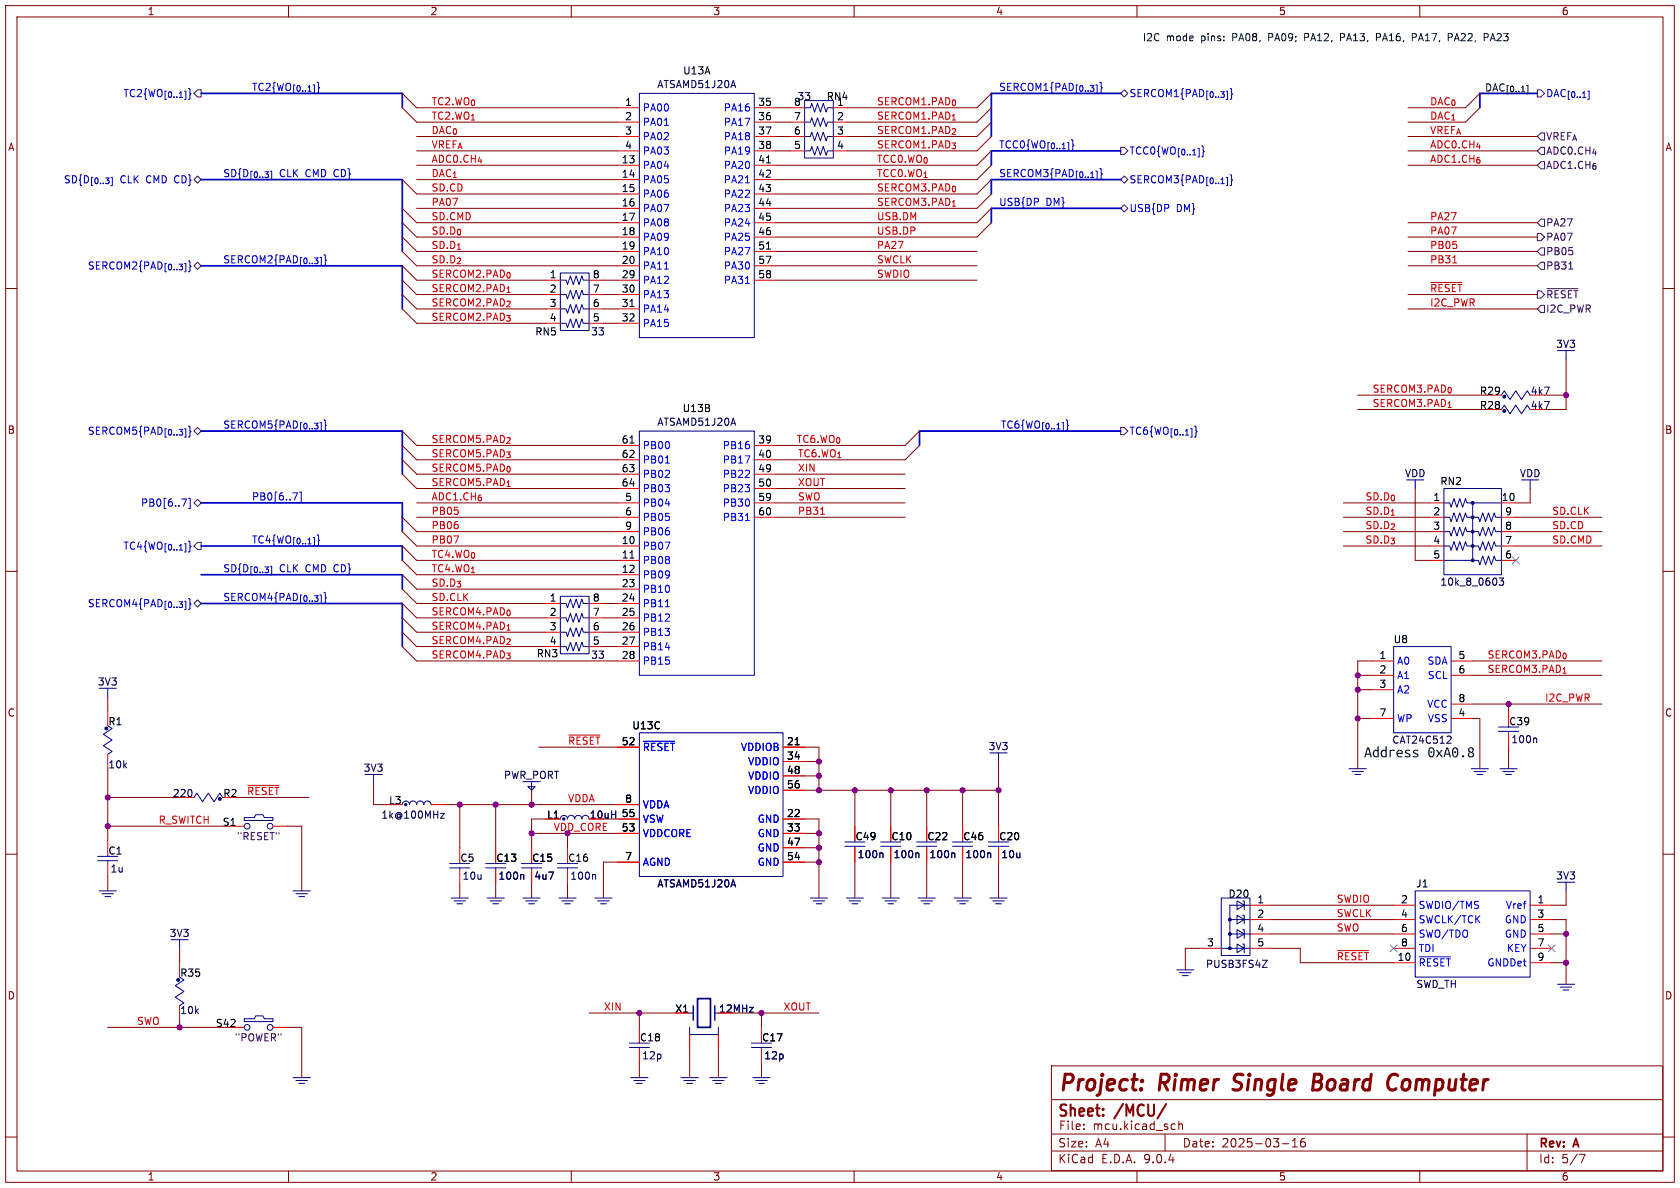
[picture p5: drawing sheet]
<svg xmlns="http://www.w3.org/2000/svg" width="297mm" height="210mm" viewBox="0 0 297 210" stroke-linecap="round" stroke-linejoin="round" font-family="sans-serif">
<defs><g id="words">
<g font-size="3.9" fill="#840000">
<text x="187" y="193.6">Project:</text>
<text x="205" y="193.6">Rimer</text>
<text x="219.2" y="193.6">Single</text>
<text x="234.2" y="193.6">Board</text>
<text x="248.5" y="193.6">Computer</text>
</g>
<text font-size="2.8" fill="#004800" x="241.2" y="134.4">Address 0xA0.8</text>
<g font-size="2.8" fill="#840000">
<text x="186.9" y="197.9">Sheet:</text>
<text x="197.3" y="197.9">/MCU/</text>
</g>
<g font-size="2.1" fill="#840000">
<text x="187" y="203">Size:</text>
<text x="187.1" y="200">File:</text>
<text x="193.2" y="200">mcu.kicad_sch</text>
<text x="193.6" y="203">A4</text>
<text x="209" y="203">Date:</text>
<text x="216" y="203">2025-03-16</text>
<text x="272" y="203.3">Rev:</text>
<text x="278.4" y="203.3">A</text>
<text x="187" y="205.8">KiCad</text>
<text x="194.7" y="205.8">E.D.A.</text>
<text x="202.3" y="205.8">9.0.4</text>
<text x="272" y="205.8">Id:</text>
<text x="276.1" y="205.8">5/7</text>
</g>
<g font-size="1.8" fill="#840000">
<text x="26" y="2.9">1</text>
<text x="76" y="2.9">2</text>
<text x="126" y="2.9">3</text>
<text x="176" y="2.9">4</text>
<text x="226" y="2.9">5</text>
<text x="276" y="2.9">6</text>
<text x="1.3" y="26.9">A</text>
<text x="294.3" y="26.9">A</text>
<text x="1.3" y="76.9">B</text>
<text x="294.3" y="76.9">B</text>
<text x="1.3" y="126.9">C</text>
<text x="294.3" y="126.9">C</text>
<text x="1.3" y="176.9">D</text>
<text x="294.3" y="176.9">D</text>
<text x="26" y="208.9">1</text>
<text x="76" y="208.9">2</text>
<text x="126" y="208.9">3</text>
<text x="176" y="208.9">4</text>
<text x="226" y="208.9">5</text>
<text x="276" y="208.9">6</text>
</g>
<g font-size="1.8" fill="#004800">
<text x="201.9" y="7.4">I2C</text>
<text x="206.2" y="7.4">mode</text>
<text x="212.4" y="7.4">pins:</text>
<text x="218.1" y="7.4">PA08,</text>
<text x="224.7" y="7.4">PA09;</text>
<text x="231.2" y="7.4">PA12,</text>
<text x="237.8" y="7.4">PA13,</text>
<text x="244.4" y="7.4">PA16,</text>
<text x="250.9" y="7.4">PA17,</text>
<text x="257.5" y="7.4">PA22,</text>
<text x="264" y="7.4">PA23</text>
<text x="262.4" y="16.3">DAC_{[0..1]}</text>
</g>
<g font-size="1.8" fill="#480048">
<text x="21.7" y="17.4">TC2{WO_{[0..1]}}</text>
<text x="273.2" y="27.5">ADC0.CH_{4}</text>
<text x="273.2" y="25">VREF_{A}</text>
<text x="273.2" y="30.1">ADC1.CH_{6}</text>
<text x="273.2" y="40.2">PA27</text>
<text x="15.4" y="47.9">SERCOM2{PAD_{[0..3]}}</text>
<text x="273.2" y="45.3">PB05</text>
<text x="273.2" y="47.9">PB31</text>
<text x="273.2" y="42.8">PA07</text>
<text x="273.2" y="52.9">~{RESET}</text>
<text x="273.2" y="55.5">I2C_PWR</text>
<text x="15.4" y="77.1">SERCOM5{PAD_{[0..3]}}</text>
<text x="21.7" y="97.4">TC4{WO_{[0..1]}}</text>
<text x="15.4" y="107.5">SERCOM4{PAD_{[0..3]}}</text>
<text x="41.8" y="148.7">&quot;RESET&quot;</text>
<text x="41.4" y="184.3">&quot;POWER&quot;</text>
</g>
<g font-size="1.8" fill="#0000c2">
<text x="44.4" y="16.2">TC2{WO_{[0..1]}}</text>
<text x="176.5" y="16.2">SERCOM1{PAD_{[0..3]}}</text>
<text x="199.6" y="17.4">SERCOM1{PAD_{[0..3]}}</text>
<text x="273.2" y="17.4">DAC_{[0..1]}</text>
<text x="176.5" y="26.3">TCC0{WO_{[0..1]}}</text>
<text x="199.6" y="27.5">TCC0{WO_{[0..1]}}</text>
<text x="11.2" y="32.6">SD{D_{[0..3]}CLK</text>
<text x="26" y="32.6">CMD CD}</text>
<text x="39.4" y="31.4">SD{D_{[0..3]}CLK</text>
<text x="54.1" y="31.4">CMD CD}</text>
<text x="176.5" y="31.4">SERCOM3{PAD_{[0..1]}}</text>
<text x="199.6" y="32.6">SERCOM3{PAD_{[0..1]}}</text>
<text x="176.5" y="36.5">USB{DP</text>
<text x="184.9" y="36.5">DM}</text>
<text x="199.6" y="37.7">USB{DP</text>
<text x="207.9" y="37.7">DM}</text>
<text x="39.4" y="46.6">SERCOM2{PAD_{[0..3]}}</text>
<text x="39.4" y="75.9">SERCOM5{PAD_{[0..3]}}</text>
<text x="176.8" y="75.9">TC6{WO_{[0..1]}}</text>
<text x="199.6" y="77.1">TC6{WO_{[0..1]}}</text>
<text x="24.8" y="89.8">PB0[6..7]</text>
<text x="44.4" y="88.6">PB0[6..7]</text>
<text x="39.4" y="101.3">SD{D_{[0..3]}CLK</text>
<text x="44.4" y="96.2">TC4{WO_{[0..1]}}</text>
<text x="54.1" y="101.3">CMD CD}</text>
<text x="39.4" y="106.3">SERCOM4{PAD_{[0..3]}}</text>
</g>
<g font-size="1.8" fill="#000048">
<text x="116.1" y="15.8">ATSAMD51J20A</text>
<text x="140.9" y="17.9">33</text>
<text x="140.3" y="18.8">8</text>
<text x="104.4" y="59.5">33</text>
<text x="275" y="61.7">3V3</text>
<text x="270.5" y="70">4k7</text>
<text x="116.1" y="75.5">ATSAMD51J20A</text>
<text x="270.5" y="72.5">4k7</text>
<text x="248.3" y="84.6">VDD</text>
<text x="268.6" y="84.6">VDD</text>
<text x="254.5" y="103.7">10k_8_0603</text>
<text x="104.4" y="116.7">33</text>
<text x="17.2" y="121.4">3V3</text>
<text x="246" y="131.7">CAT24C512</text>
<text x="267.1" y="131.6">100n</text>
<text x="19.1" y="136">10k</text>
<text x="64.2" y="136.6">3V3</text>
<text x="89" y="137.9">PWR_PORT</text>
<text x="174.7" y="132.8">3V3</text>
<text x="30.4" y="141.1">220</text>
<text x="67.3" y="144.9">1k@100MHz</text>
<text x="19.4" y="154.4">1u</text>
<text x="81.7" y="155.7">10u</text>
<text x="88" y="155.7">100n</text>
<text x="94.4" y="155.7">4u7</text>
<text x="100.7" y="155.7">100n</text>
<text x="151.5" y="151.9">100n</text>
<text x="157.9" y="151.9">100n</text>
<text x="164.2" y="151.9">100n</text>
<text x="170.6" y="151.9">100n</text>
<text x="176.9" y="151.9">10u</text>
<text x="275" y="155.7">3V3</text>
<text x="116.1" y="157.1">ATSAMD51J20A</text>
<text x="29.9" y="165.8">3V3</text>
<text x="213.1" y="171.3">PUSB3FS4Z</text>
<text x="31.8" y="179.5">10k</text>
<text x="250.3" y="174.9">SWD_TH</text>
<text x="113.4" y="187.5">12p</text>
<text x="135" y="187.5">12p</text>
</g>
<g font-size="1.8">
<text x="120.7" y="13.4">U13A</text>
<text x="146.1" y="17.9">RN4</text>
<text x="110.4" y="18.8">1</text>
<text x="110.4" y="21.3">2</text>
<text x="110.4" y="23.9">3</text>
<text x="133.9" y="18.8">35</text>
<text x="133.9" y="21.3">36</text>
<text x="133.9" y="23.9">37</text>
<text x="140.3" y="21.3">7</text>
<text x="140.3" y="23.9">6</text>
<text x="147.9" y="18.8">1</text>
<text x="147.9" y="21.3">2</text>
<text x="147.9" y="23.9">3</text>
<text x="109.8" y="29">13</text>
<text x="110.4" y="26.4">4</text>
<text x="133.9" y="26.4">38</text>
<text x="133.9" y="29">41</text>
<text x="140.3" y="26.4">5</text>
<text x="147.9" y="26.4">4</text>
<text x="109.8" y="31.5">14</text>
<text x="109.8" y="34">15</text>
<text x="133.9" y="31.5">42</text>
<text x="133.9" y="34">43</text>
<text x="109.8" y="36.6">16</text>
<text x="109.8" y="39.1">17</text>
<text x="109.8" y="41.7">18</text>
<text x="133.9" y="36.6">44</text>
<text x="133.9" y="39.1">45</text>
<text x="133.9" y="41.7">46</text>
<text x="109.8" y="44.2">19</text>
<text x="109.8" y="46.7">20</text>
<text x="133.9" y="44.2">51</text>
<text x="133.9" y="46.7">57</text>
<text x="97.1" y="49.3">1</text>
<text x="97.1" y="51.8">2</text>
<text x="104.7" y="49.3">8</text>
<text x="104.7" y="51.8">7</text>
<text x="109.8" y="49.3">29</text>
<text x="109.8" y="51.8">30</text>
<text x="133.9" y="49.3">58</text>
<text x="94.5" y="59.5">RN5</text>
<text x="97.1" y="54.4">3</text>
<text x="97.1" y="56.9">4</text>
<text x="104.7" y="54.4">6</text>
<text x="104.7" y="56.9">5</text>
<text x="109.8" y="54.4">31</text>
<text x="109.8" y="56.9">32</text>
<text x="261.5" y="70">R29</text>
<text x="120.6" y="73">U13B</text>
<text x="261.5" y="72.5">R28</text>
<text x="109.8" y="78.5">61</text>
<text x="109.8" y="81">62</text>
<text x="109.8" y="83.6">63</text>
<text x="133.9" y="78.5">39</text>
<text x="133.9" y="81">40</text>
<text x="133.9" y="83.6">49</text>
<text x="109.8" y="86.1">64</text>
<text x="110.4" y="88.6">5</text>
<text x="133.9" y="86.1">50</text>
<text x="133.9" y="88.6">59</text>
<text x="253.3" y="88.6">1</text>
<text x="254.5" y="86">RN2</text>
<text x="265.4" y="88.6">10</text>
<text x="110.4" y="91.2">6</text>
<text x="110.4" y="93.7">9</text>
<text x="133.9" y="91.2">60</text>
<text x="253.3" y="91.2">2</text>
<text x="253.3" y="93.7">3</text>
<text x="266" y="91.2">9</text>
<text x="266" y="93.7">8</text>
<text x="109.8" y="96.3">10</text>
<text x="109.8" y="98.8">11</text>
<text x="109.8" y="101.3">12</text>
<text x="253.3" y="96.3">4</text>
<text x="253.3" y="98.8">5</text>
<text x="266" y="96.3">7</text>
<text x="266" y="98.8">6</text>
<text x="97.1" y="106.4">1</text>
<text x="104.7" y="106.4">8</text>
<text x="109.8" y="103.9">23</text>
<text x="109.8" y="106.4">24</text>
<text x="97.1" y="109">2</text>
<text x="97.1" y="111.5">3</text>
<text x="104.7" y="109">7</text>
<text x="104.7" y="111.5">6</text>
<text x="109.8" y="109">25</text>
<text x="109.8" y="111.5">26</text>
<text x="246.3" y="113.9">U8</text>
<text x="94.8" y="116.4">RN3</text>
<text x="97.1" y="114">4</text>
<text x="104.7" y="114">5</text>
<text x="109.8" y="114">27</text>
<text x="109.8" y="116.6">28</text>
<text x="243.8" y="116.6">1</text>
<text x="243.8" y="119.1">2</text>
<text x="257.7" y="116.6">5</text>
<text x="257.7" y="119.1">6</text>
<text x="243.8" y="121.7">3</text>
<text x="257.7" y="124.2">8</text>
<text x="19.1" y="128.4">R1</text>
<text x="109.8" y="131.8">52</text>
<text x="111.7" y="129.1">U13C</text>
<text x="139" y="131.8">21</text>
<text x="243.8" y="126.7">7</text>
<text x="257.7" y="126.7">4</text>
<text x="266.7" y="128.4">C39</text>
<text x="139" y="134.4">34</text>
<text x="139" y="136.9">48</text>
<text x="39.4" y="141.1">R2</text>
<text x="68.7" y="142.4">L3</text>
<text x="110.4" y="142">8</text>
<text x="139" y="139.4">56</text>
<text x="39.3" y="146.2">S1</text>
<text x="96.6" y="144.9">L1</text>
<text x="109.8" y="144.5">55</text>
<text x="109.8" y="147.1">53</text>
<text x="139" y="144.5">22</text>
<text x="139" y="147.1">33</text>
<text x="139" y="149.6">47</text>
<text x="151.1" y="148.7">C49</text>
<text x="157.5" y="148.7">C10</text>
<text x="163.8" y="148.7">C22</text>
<text x="170.2" y="148.7">C46</text>
<text x="176.5" y="148.7">C20</text>
<text x="19.1" y="151.3">C1</text>
<text x="81.3" y="152.5">C5</text>
<text x="87.6" y="152.5">C13</text>
<text x="94" y="152.5">C15</text>
<text x="100.3" y="152.5">C16</text>
<text x="110.4" y="152.1">7</text>
<text x="139" y="152.1">54</text>
<text x="217.1" y="158.9">D20</text>
<text x="222.2" y="159.8">1</text>
<text x="247.6" y="159.8">2</text>
<text x="250.3" y="157.1">J1</text>
<text x="271.7" y="159.8">1</text>
<text x="213.3" y="167.4">3</text>
<text x="222.2" y="162.3">2</text>
<text x="222.2" y="164.8">4</text>
<text x="222.2" y="167.4">5</text>
<text x="247.6" y="162.3">4</text>
<text x="247.6" y="164.8">6</text>
<text x="247.6" y="167.4">8</text>
<text x="271.7" y="162.3">3</text>
<text x="271.7" y="164.8">5</text>
<text x="271.7" y="167.4">7</text>
<text x="31.8" y="172.9">R35</text>
<text x="247" y="169.9">10</text>
<text x="271.7" y="169.9">9</text>
<text x="119.3" y="179.2">X1</text>
<text x="38.1" y="181.7">S42</text>
<text x="113" y="184.3">C18</text>
<text x="134.6" y="184.3">C17</text>
</g>
<g font-size="1.8" fill="#c20000">
<text x="76.2" y="21.2">TC2.WO_{1}</text>
<text x="76.2" y="23.8">DAC_{0}</text>
<text x="76.2" y="18.7">TC2.WO_{0}</text>
<text x="154.9" y="23.8">SERCOM1.PAD_{2}</text>
<text x="154.9" y="18.7">SERCOM1.PAD_{0}</text>
<text x="154.9" y="21.2">SERCOM1.PAD_{1}</text>
<text x="252.7" y="23.8">VREF_{A}</text>
<text x="252.7" y="18.7">DAC_{0}</text>
<text x="252.7" y="21.2">DAC_{1}</text>
<text x="76.2" y="28.9">ADC0.CH_{4}</text>
<text x="76.2" y="26.3">VREF_{A}</text>
<text x="154.9" y="26.3">SERCOM1.PAD_{3}</text>
<text x="154.9" y="28.9">TCC0.WO_{0}</text>
<text x="252.7" y="28.9">ADC1.CH_{6}</text>
<text x="252.7" y="26.3">ADC0.CH_{4}</text>
<text x="76.2" y="33.9">SD.CD</text>
<text x="76.2" y="31.4">DAC_{1}</text>
<text x="154.9" y="33.9">SERCOM3.PAD_{0}</text>
<text x="154.9" y="31.4">TCC0.WO_{1}</text>
<text x="76.2" y="36.5">PA07</text>
<text x="76.2" y="39">SD.CMD</text>
<text x="76.2" y="41.6">SD.D_{0}</text>
<text x="154.9" y="36.5">SERCOM3.PAD_{1}</text>
<text x="154.9" y="39">USB.DM</text>
<text x="154.9" y="41.6">USB.DP</text>
<text x="252.7" y="41.6">PA07</text>
<text x="252.7" y="39">PA27</text>
<text x="76.2" y="44.1">SD.D_{1}</text>
<text x="76.2" y="46.6">SD.D_{2}</text>
<text x="154.9" y="44.1">PA27</text>
<text x="154.9" y="46.6">SWCLK</text>
<text x="252.7" y="44.1">PB05</text>
<text x="252.7" y="46.6">PB31</text>
<text x="76.2" y="49.2">SERCOM2.PAD_{0}</text>
<text x="76.2" y="51.7">SERCOM2.PAD_{1}</text>
<text x="154.9" y="49.2">SWDIO</text>
<text x="252.7" y="51.7">~{RESET}</text>
<text x="76.2" y="54.3">SERCOM2.PAD_{2}</text>
<text x="76.2" y="56.8">SERCOM2.PAD_{3}</text>
<text x="252.7" y="54.3">I2C_PWR</text>
<text x="242.6" y="69.5">SERCOM3.PAD_{0}</text>
<text x="242.6" y="72">SERCOM3.PAD_{1}</text>
<text x="76.2" y="83.5">SERCOM5.PAD_{0}</text>
<text x="76.2" y="78.4">SERCOM5.PAD_{2}</text>
<text x="76.2" y="80.9">SERCOM5.PAD_{3}</text>
<text x="140.8" y="78.4">TC6.WO_{0}</text>
<text x="141" y="80.9">TC6.WO_{1}</text>
<text x="141" y="83.5">XIN</text>
<text x="76.2" y="86">SERCOM5.PAD_{1}</text>
<text x="76.2" y="88.6">ADC1.CH_{6}</text>
<text x="141" y="88.6">SWO</text>
<text x="141" y="86">XOUT</text>
<text x="241.3" y="88.6">SD.D_{0}</text>
<text x="76.2" y="91.1">PB05</text>
<text x="76.2" y="93.6">PB06</text>
<text x="141" y="91.1">PB31</text>
<text x="241.3" y="93.6">SD.D_{2}</text>
<text x="241.3" y="91.1">SD.D_{1}</text>
<text x="274.3" y="93.6">SD.CD</text>
<text x="274.3" y="91.1">SD.CLK</text>
<text x="76.2" y="98.7">TC4.WO_{0}</text>
<text x="76.2" y="96.2">PB07</text>
<text x="76.2" y="101.3">TC4.WO_{1}</text>
<text x="241.3" y="96.2">SD.D_{3}</text>
<text x="274.3" y="96.2">SD.CMD</text>
<text x="76.2" y="106.3">SD.CLK</text>
<text x="76.2" y="103.8">SD.D_{3}</text>
<text x="76.2" y="114">SERCOM4.PAD_{2}</text>
<text x="76.2" y="108.9">SERCOM4.PAD_{0}</text>
<text x="76.2" y="111.4">SERCOM4.PAD_{1}</text>
<text x="76.2" y="116.5">SERCOM4.PAD_{3}</text>
<text x="262.9" y="116.5">SERCOM3.PAD_{0}</text>
<text x="262.9" y="119">SERCOM3.PAD_{1}</text>
<text x="273" y="124.1">I2C_PWR</text>
<text x="100.3" y="131.7">~{RESET}</text>
<text x="43.6" y="140.6">~{RESET}</text>
<text x="100.3" y="141.9">VDDA</text>
<text x="27.9" y="145.7">R_SWITCH</text>
<text x="236.2" y="159.7">SWDIO</text>
<text x="236.2" y="162.2">SWCLK</text>
<text x="236.2" y="164.8">SWO</text>
<text x="236.2" y="169.8">~{RESET}</text>
<text x="106.7" y="178.7">XIN</text>
<text x="138.4" y="178.7">XOUT</text>
<text x="24.1" y="181.3">SWO</text>
</g>
<g font-size="1.8" fill="#00f">
<text x="113.5" y="19.9">PA00</text>
<text x="113.5" y="22.5">PA01</text>
<text x="127.9" y="19.9">PA16</text>
<text x="127.9" y="22.5">PA17</text>
<text x="113.5" y="25">PA02</text>
<text x="113.5" y="27.5">PA03</text>
<text x="127.9" y="25">PA18</text>
<text x="127.9" y="27.5">PA19</text>
<text x="113.5" y="30.1">PA04</text>
<text x="113.5" y="32.6">PA05</text>
<text x="113.5" y="35.2">PA06</text>
<text x="127.9" y="30.1">PA20</text>
<text x="127.9" y="32.6">PA21</text>
<text x="127.9" y="35.2">PA22</text>
<text x="113.5" y="37.7">PA07</text>
<text x="113.5" y="40.2">PA08</text>
<text x="127.9" y="37.7">PA23</text>
<text x="127.9" y="40.2">PA24</text>
<text x="113.5" y="42.8">PA09</text>
<text x="113.5" y="45.3">PA10</text>
<text x="113.5" y="47.9">PA11</text>
<text x="127.9" y="42.8">PA25</text>
<text x="127.9" y="45.3">PA27</text>
<text x="127.9" y="47.9">PA30</text>
<text x="113.5" y="50.4">PA12</text>
<text x="113.5" y="52.9">PA13</text>
<text x="127.9" y="50.4">PA31</text>
<text x="113.5" y="55.5">PA14</text>
<text x="113.5" y="58">PA15</text>
<text x="113.5" y="79.6">PB00</text>
<text x="113.5" y="82.1">PB01</text>
<text x="127.7" y="79.6">PB16</text>
<text x="127.7" y="82.1">PB17</text>
<text x="113.5" y="84.7">PB02</text>
<text x="113.5" y="87.2">PB03</text>
<text x="113.5" y="89.8">PB04</text>
<text x="127.7" y="84.7">PB22</text>
<text x="127.7" y="87.2">PB23</text>
<text x="127.7" y="89.8">PB30</text>
<text x="113.5" y="92.3">PB05</text>
<text x="113.5" y="94.8">PB06</text>
<text x="127.7" y="92.3">PB31</text>
<text x="113.5" y="97.4">PB07</text>
<text x="113.5" y="99.9">PB08</text>
<text x="113.5" y="102.5">PB09</text>
<text x="113.5" y="105">PB10</text>
<text x="113.5" y="107.5">PB11</text>
<text x="113.5" y="110.1">PB12</text>
<text x="113.5" y="112.6">PB13</text>
<text x="113.5" y="115.2">PB14</text>
<text x="113.5" y="117.7">PB15</text>
<text x="246.9" y="117.7">A0</text>
<text x="252.3" y="117.7">SDA</text>
<text x="246.9" y="122.8">A2</text>
<text x="246.9" y="120.2">A1</text>
<text x="252.2" y="125.3">VCC</text>
<text x="252.3" y="120.2">SCL</text>
<text x="246.9" y="127.9">WP</text>
<text x="252.3" y="127.9">VSS</text>
<text x="113.5" y="132.9">~{RESET}</text>
<text x="130.9" y="132.9">VDDIOB</text>
<text x="132.2" y="135.5">VDDIO</text>
<text x="113.5" y="143.1">VDDA</text>
<text x="132.2" y="138">VDDIO</text>
<text x="132.2" y="140.6">VDDIO</text>
<text x="113.5" y="145.6">VSW</text>
<text x="113.5" y="148.2">VDDCORE</text>
<text x="133.8" y="145.6">GND</text>
<text x="133.8" y="148.2">GND</text>
<text x="113.5" y="153.3">AGND</text>
<text x="133.8" y="150.7">GND</text>
<text x="133.8" y="153.3">GND</text>
<text x="250.7" y="160.9">SWDIO/TMS</text>
<text x="266.1" y="160.9">Vref</text>
<text x="250.7" y="163.4">SWCLK/TCK</text>
<text x="250.7" y="166">SWO/TDO</text>
<text x="265.9" y="163.4">GND</text>
<text x="265.9" y="166">GND</text>
<text x="250.7" y="168.5">TDI</text>
<text x="250.7" y="171">~{RESET}</text>
<text x="262.8" y="171">GNDDet</text>
<text x="266.3" y="168.5">KEY</text>
</g>
<text font-size="1.8" fill="#840084" x="97.8" y="147">VDD_CORE</text>
<g font-size="1.8" fill="#f00">
<text x="104.1" y="144.9">10uH</text>
<text x="127" y="179.2">12MHz</text>
</g>
</g></defs>
<path d="M0 0h297v210h-297z" fill="#fff" stroke="#fff" stroke-width=".18"/>
<g fill="none" stroke="#840000" stroke-width=".18">
<path d="M1 1h295v208h-295zM3 3h291v204h-291zM51 1v2M71.1 16.5l2.6 2.6h35.5M71.1 19.1l2.6 2.5h35.5M101 1v2M137.2 19.1h2.5M151 1v2M175.3 16.5l-2.6 2.6h-22.8M175.3 19.1l-2.6 2.5h-22.8M201 1v2M251 1v2"/>
<path d="M261.6 16.5l-2.5 2.6h-10.2M261.6 19.1l-2.5 2.5h-10.2M71.1 39.4l2.6 2.5h35.5M71.1 31.8l2.6 2.5h35.5M71.1 36.8l2.6 2.6h35.5M73.7 24.1h35.5M73.7 26.7h35.5M73.7 29.2h35.5M73.7 36.8h35.5M73.7 31.8h35.5M137.2 24.1h2.5M137.2 26.7h2.5"/>
<path d="M137.2 21.6h2.5M175.3 21.6l-2.6 2.5h-22.8M175.3 24.1l-2.6 2.6h-22.8M175.3 39.4l-2.6 2.5h-35.5M175.3 26.7l-2.6 2.5h-35.5M175.3 31.8l-2.6 2.5h-35.5M175.3 34.3l-2.6 2.5h-35.5M175.3 29.2l-2.6 2.6h-35.5M175.3 36.8l-2.6 2.6h-35.5M248.9 24.1h22.9M248.9 26.7h22.9M248.9 29.2h22.9"/>
<path d="M248.9 39.4h22.9M1 51h2M71.1 49.5l2.6 2.6h22.8M71.1 41.9l2.6 2.6h35.5M71.1 52.1l2.6 2.5h22.8M71.1 44.5l2.6 2.5h35.5M71.1 47l2.6 2.5h22.8M71.1 54.6l2.6 2.6h22.8M106.7 52.1h2.5M106.7 54.6h2.5M106.7 49.5h2.5M106.7 57.2h2.5"/>
<path d="M137.2 44.5h35.5M137.2 47h35.5M137.2 49.5h35.5M248.9 52.1h22.9M248.9 44.5h22.9M248.9 54.6h22.9M248.9 47h22.9M248.9 41.9h22.9M294 51h2M71.1 76.2l2.6 2.5h35.5M71.1 78.7l2.6 2.6h35.5M162.6 76.2l-2.6 2.5h-22.8"/>
<path d="M162.6 78.7l-2.6 2.6h-22.8M240 72.4h22.9M240 69.9h22.9M273 69.9h3.9M276.9 63.5v8.9h-3.9M71.1 94l2.6 2.5h35.5M71.1 91.4l2.6 2.6h35.5M71.1 96.5l2.6 2.6h35.5M71.1 83.8l2.6 2.6h35.5M71.1 99.1l2.6 2.5h35.5M71.1 81.3l2.6 2.5h35.5M73.7 91.4h35.5"/>
<path d="M73.7 88.9h35.5M137.2 91.4h22.8M137.2 88.9h22.8M137.2 86.4h22.8M137.2 83.8h22.8M237.5 91.4h15.2M237.5 88.9h15.2M237.5 96.5h15.2M237.5 94h15.2M250.2 86.4v12.7h2.5M268 91.4h15.2M268 96.5h15.2"/>
<path d="M268 94h15.2M270.5 86.4v2.5h-2.5M1 101h2M71.1 114.3l2.6 2.5h35.5M71.1 109.2l2.6 2.6h22.8M71.1 111.8l2.6 2.5h22.8M71.1 104.1l2.6 2.6h22.8M71.1 106.7l2.6 2.5h22.8M71.1 101.6l2.6 2.5h35.5M106.7 111.8h2.5M106.7 114.3h2.5M106.7 106.7h2.5"/>
<path d="M106.7 109.2h2.5M240 119.4h2.6M242.6 116.8h-2.6v19.1M260.3 116.8h22.9M260.3 119.4h22.9M294 101h2M19 123.2v2.5M19 135.9v12.7M66 138.4v3.8h2.6M94 139.7v2.5M95.2 132.1h14M142.2 139.7h34.3"/>
<path d="M142.2 132.1h2.6v7.6M142.2 137.2h2.6M142.2 134.6h2.6M151.1 139.7v6.4M157.5 139.7v6.4M163.8 139.7v6.4M170.2 139.7v6.4M176.5 134.6v11.5M240 121.9h2.6M240 127h2.6M260.3 124.5h22.9M260.3 127h1.3v8.9"/>
<path d="M266.7 124.5v1.2M266.7 132.1v3.8M1 151h2M19 154.9v2.6M19 146.1h21.6M19 141h12.7M41.9 141h12.7M50.8 146.1h2.5v11.4M78.7 142.2h30.5M81.3 142.2v7.7M81.3 156.2v2.6M87.6 142.2v7.7"/>
<path d="M87.6 156.2v2.6M94 156.2v2.6M94 147.3h15.2M96.5 144.8h-2.5v5.1M100.3 147.3v2.6M100.3 156.2v2.6M106.7 144.8h2.5M109.2 152.4h-2.5v6.4M142.2 152.4h2.6M142.2 147.3h2.6M142.2 144.8h2.6v14M142.2 149.9h2.6"/>
<path d="M151.1 152.4v6.4M157.5 152.4v6.4M163.8 152.4v6.4M170.2 152.4v6.4M176.5 152.4v6.4M276.9 157.5v2.5h-2.6M294 151h2M31.7 167.6v2.6M104.1 179.1h15.3M113 179.1v2.5M129.5 179.1h15.3M134.6 179.1v2.5"/>
<path d="M212.1 167.6h-2.6v3.9M224.8 165.1h21.6M224.8 167.6h5.1v2.6h16.5M224.8 162.6h21.6M224.8 160h21.6M274.3 162.6h2.6v11.4M274.3 165.1h2.6M274.3 170.2h2.6M19 181.6h21.6M31.7 180.3v1.3M50.8 181.6h2.5v8.9M113 188v2.5"/>
<path d="M121.9 185.4v5.1M127 185.4v5.1M134.6 188v2.5M185.9 188.4h108.1v18.6h-108.1zM185.9 194.4h108M191.6 199.5v.2M207.3 198.7h.5M207.8 199.6l-.5 .1M208.4 198.8l.2-.1h.4v1M208.4 198.2v1.5M1 201h2M51 207v2"/>
<path d="M101 207v2M151 207v2M186 203.5h108M186 200.5h108M201 207v2M206 200.5v3M226.7 202.2h1.2M228.5 202.8h.9M228.5 201.7l.4-.4v1.5M230.6 201.3a.59 .59 0 0 0-.7 .6v.6l.2 .2 .4 .1 .2-.2 .1-.5-.2-.2-.4-.1-.3 .3M251 207v2M270 200.5v6.5"/>
<path d="M279.2 204.1h1l-.6 1.5M294 201h2"/>
</g>
<path d="M201.9 191l.1 .1-.1 .1M217.9 192.6l.4 .1M232.2 191.2h.9M233.1 191.2l.3 .2M233.3 189.9h-.9l-.4 2.8h1l.3-.1M233.4 191.1l-.3 .1M246 190a.83 .83 0 0 1 1.1 .2M246.8 192.4l-.5 .3" fill="none" stroke="#840000" stroke-width=".52"/>
<path d="M206.2 195.2l-1.6 2.5" fill="none" stroke="#840000" stroke-width=".36"/>
<g fill="none" stroke="#000084" stroke-width=".18">
<path d="M113 16.5h20.3v43.2h-20.3zM142.2 17.8h5.1v10.1h-5.1zM142.2 19.1h1.1l.2-.8 .5 1.5 .5-1.5 .5 1.5 .5-1.5 .5 1.5 .3-.7h1M142.2 21.6h1.1l.2-.8 .5 1.6 .5-1.6 .5 1.6 .5-1.6 .5 1.6 .3-.8h1M142.2 24.1h1.1l.2-.7 .5 1.5 .5-1.5 .5 1.5 .5-1.5 .5 1.5 .3-.8h1M142.2 26.7h1.1l.2-.8 .5 1.5 .5-1.5 .5 1.5 .5-1.5 .5 1.5 .3-.7h1M99.1 48.3h5v10.1h-5zM99.1 49.5h1l.2 .8 .5-1.5 .5 1.5 .6-1.5 .5 1.5 .5-1.5 .2 .7h1M99.1 52.1h1l.2 .7 .5-1.5 .5 1.5 .6-1.5 .5 1.5 .5-1.5 .2 .8h1M99.1 54.6h1l.2 .8 .5-1.6 .5 1.6 .6-1.6 .5 1.6 .5-1.6 .2 .8h1M99.1 57.2h1l.2 .7 .5-1.5 .5 1.5 .6-1.5 .5 1.5 .5-1.5 .2 .8h1M113 76.2h20.3v43.2h-20.3z"/>
<path d="M265.4 69.9l.5-.8 1.1 1.5 1-1.5 1 1.5 1-1.5 .5 .8M265.4 72.4l.5-.8 1.1 1.6 1-1.6 1 1.6 1-1.6 .5 .8M275.3 62h3.1M276.9 62v1.5M248.7 84.8h3M250.2 84.8v1.6M255.3 86.4h10.1v15.2h-10.1zM255.3 88.9h1l.2 .8 .5-1.6 .6 1.6 .5-1.6 .5 1.6 .5-1.6 .2 .8h1M255.3 91.4h1l.2 .8 .5-1.5 .6 1.5 .5-1.5 .5 1.5 .5-1.5 .2 .7h2.1l.2 .8 .5-1.5 .5 1.5 .5-1.5 .6 1.5 .5-1.5 .2 .7h1M255.3 94h1l.2 .7 .5-1.5 .6 1.5 .5-1.5 .5 1.5 .5-1.5 .2 .8h2.1l.2 .7 .5-1.5 .5 1.5 .5-1.5 .6 1.5 .5-1.5 .2 .8h1M255.3 96.5h1l.2 .8 .5-1.5 .6 1.5 .5-1.5 .5 1.5 .5-1.5 .2 .7h2.1l.2 .8 .5-1.5 .5 1.5 .5-1.5 .6 1.5 .5-1.5 .2 .7h1M260.3 99.1h1.1l.2 .7 .5-1.5 .5 1.5 .5-1.5 .6 1.5 .5-1.5 .2 .8h1"/>
<path d="M265.4 88.9h-5.1v10.2h-5M269 84.8h3M270.5 84.8v1.6M99.1 105.4h5v10.2h-5zM99.1 106.7h1l.2 .7 .5-1.5 .5 1.5 .6-1.5 .5 1.5 .5-1.5 .2 .8h1M99.1 109.2h1l.2 .8 .5-1.5 .5 1.5 .6-1.5 .5 1.5 .5-1.5 .2 .7h1M99.1 111.8h1l.2 .7 .5-1.5 .5 1.5 .6-1.5 .5 1.5 .5-1.5 .2 .8h1M99.1 114.3h1l.2 .8 .5-1.6 .5 1.6 .6-1.6 .5 1.6 .5-1.6 .2 .8h1M246.4 114.3h10.1v15.2h-10.1zM17.5 121.7h3.1M19 128.3l.8 .5-1.5 1 1.5 1-1.5 1 1.5 1-.8 .6M19 121.7v1.5"/>
<path d="M64.5 136.9h3.1M66 136.9v1.5M92.5 138.2h3M93.3 139.1h1.3l-.6 .6zM94 138.2v1.5M113 129.5h25.4v25.4h-25.4zM175 133.1h3.1M176.5 133.1v1.5M238.5 135.9h3.1M239 136.4h2M239.5 136.9h1M260.1 135.9h3"/>
<path d="M260.6 136.4h2M261.1 136.9h1M264.9 128.5h3.6M264.9 129.3h3.6M265.2 135.9h3M265.7 136.4h2M266.2 136.9h1M266.7 129.3v.2M17.3 151.4h3.5M17.3 152.1h3.5M17.5 157.5h3.1M18 158h2.1"/>
<path d="M18.5 158.5h1.1M19 152.1v.3M34.3 141l.5-.8 1 1.5 1-1.5 1 1.5 1.1-1.5 .5 .8M43.2 144.5h1.8l.2-.5h1.3l.2 .5h1.6v.5h-5.1zM51.8 157.5h3.1M52.3 158h2.1M52.8 158.5h1M73.7 142.2a.64 .64 0 0 1 .6-.6 .64 .64 0 0 1 .6 .6 .64 .64 0 0 1 .7-.6 .64 .64 0 0 1 .6 .6M73.7 142.2a.64 .64 0 0 0-.7-.6 .64 .64 0 0 0-.6 .6 .64 .64 0 0 0-.6-.6 .64 .64 0 0 0-.7 .6M79.5 152.7h3.6M79.5 153.4h3.6M79.8 158.8h3"/>
<path d="M80.3 159.3h2M80.8 159.8h1M81.3 153.4v.3M85.9 152.7h3.5M85.9 153.4h3.5M86.1 158.8h3.1M86.6 159.3h2M87.1 159.8h1M87.6 153.4v.3M92.2 152.7h3.6M92.2 153.4h3.6M92.5 158.8h3"/>
<path d="M93 159.3h2M93.5 159.8h1M94 153.4v.3M98.6 152.7h3.5M98.6 153.4h3.5M98.8 158.8h3.1M99.3 159.3h2M99.7 144.1a.64 .64 0 0 0-.6 .7M99.8 159.8h1M100.3 153.4v.3M101 144.1a.63 .63 0 0 0-.7 .7 .64 .64 0 0 0-.6-.7M101 144.1a.64 .64 0 0 1 .6 .7 .64 .64 0 0 1 .6-.7 .64 .64 0 0 1 .7 .7"/>
<path d="M102.9 144.8a.64 .64 0 0 1 .6-.7 .64 .64 0 0 1 .6 .7M105.2 158.8h3M105.7 159.3h2M106.2 159.8h1M143.3 158.8h3M143.8 159.3h2M144.3 159.8h1M149.4 148.8h3.5M149.4 149.6h3.5M149.6 158.8h3.1M150.1 159.3h2M150.6 159.8h1"/>
<path d="M151.1 149.6v.3M155.7 148.8h3.6M155.7 149.6h3.6M156 158.8h3M156.5 159.3h2M157 159.8h1M157.5 149.6v.3M162.1 148.8h3.5M162.1 149.6h3.5M162.3 158.8h3.1M162.8 159.3h2M163.3 159.8h1"/>
<path d="M163.8 149.6v.3M168.4 148.8h3.6M168.4 149.6h3.6M168.7 158.8h3M169.2 159.3h2M169.7 159.8h1M170.2 149.6v.3M174.8 148.8h3.5M174.8 149.6h3.5M175 158.8h3.1M175.5 159.3h2M176 159.8h1"/>
<path d="M176.5 149.6v.3M215.9 158.8h5.1v10.1h-5.1zM219.7 159.3h.3v.7l-1.3 .8v-1.5l1.3 .7v.8M250.2 157.5h20.3v15.2h-20.3zM275.3 156h3.1M276.9 156v1.5M30.2 166.1h3.1M31.7 172.7l.8 .5-1.5 1 1.5 1.1-1.5 1 1.5 1-.8 .5M31.7 166.1v1.5M121.9 179.1h.7M126.4 179.1h.6M208 171.5h3.1"/>
<path d="M208.5 172h2.1M209 172.5h1.1M215.9 167.6h1.3M217.4 162.6h3.6M217.6 165.1h3.5M219.7 161.8h.3v.8l-1.3 .7v-1.5l1.3 .8v.7M219.7 164.3h.3v.8l-1.3 .8v-1.6l1.3 .8v.8M219.7 166.9h.3v.7l-1.3 .8v-1.5l1.3 .7v.8M221 160h-3.6v7.6h3.6M275.3 174h3.1M275.8 174.5h2.1M276.4 175h1"/>
<path d="M43.2 180.1h1.8l.2-.5h1.3l.2 .5h1.6v.5h-5.1zM51.8 190.5h3.1M52.3 191h2.1M52.8 191.5h1M111.3 184.4h3.5M111.3 185.2h3.5M111.5 190.5h3.1M112 191h2M112.5 191.5h1M113 185.2v.2M120.4 190.5h3M120.9 191h2"/>
<path d="M121.4 191.5h1M121.9 181.6v1.3h5.1v-1.3M125.5 190.5h3M126 191h2M126.5 191.5h1M132.8 184.4h3.6M132.8 185.2h3.6M133.1 190.5h3M133.6 191h2M134.1 191.5h1M134.6 185.2v.2"/>
<circle cx="43.7" cy="146.1" r=".51"/>
<circle cx="47.8" cy="146.1" r=".51"/>
<circle cx="43.7" cy="181.6" r=".51"/>
<circle cx="47.8" cy="181.6" r=".51"/>
</g>
<g fill="none" stroke="#f00" stroke-width=".18">
<path d="M109.2 19.1h3.8M133.3 19.1h3.9M139.7 19.1h2.5M147.3 19.1h2.6M109.2 21.6h3.8M109.2 24.1h3.8M109.2 26.7h3.8M109.2 29.2h3.8M109.2 31.8h3.8M109.2 34.3h3.8M109.2 36.8h3.8M109.2 39.4h3.8"/>
<path d="M133.3 21.6h3.9M133.3 24.1h3.9M133.3 26.7h3.9M133.3 29.2h3.9M133.3 31.8h3.9M133.3 34.3h3.9M133.3 36.8h3.9M133.3 39.4h3.9M139.7 21.6h2.5M139.7 24.1h2.5M139.7 26.7h2.5M147.3 21.6h2.6"/>
<path d="M147.3 24.1h2.6M147.3 26.7h2.6M96.5 49.5h2.6M96.5 52.1h2.6M96.5 54.6h2.6M96.5 57.2h2.6M104.1 49.5h2.6M104.1 52.1h2.6M104.1 54.6h2.6M104.1 57.2h2.6M109.2 41.9h3.8M109.2 44.5h3.8"/>
<path d="M109.2 47h3.8M109.2 49.5h3.8M109.2 52.1h3.8M109.2 54.6h3.8M109.2 57.2h3.8M133.3 41.9h3.9M133.3 44.5h3.9M133.3 47h3.9M133.3 49.5h3.9M109.2 78.7h3.8M133.3 78.7h3.9M262.9 69.9h2.5"/>
<path d="M262.9 72.4h2.5M109.2 81.3h3.8M109.2 83.8h3.8M109.2 86.4h3.8M109.2 88.9h3.8M109.2 91.4h3.8M109.2 94h3.8M109.2 96.5h3.8M109.2 99.1h3.8M133.3 81.3h3.9M133.3 83.8h3.9M133.3 86.4h3.9"/>
<path d="M133.3 88.9h3.9M133.3 91.4h3.9M252.7 88.9h2.6M252.7 91.4h2.6M252.7 94h2.6M252.7 96.5h2.6M252.7 99.1h2.6M265.4 88.9h2.6M265.4 91.4h2.6M265.4 94h2.6M265.4 96.5h2.6M265.4 99.1h2.6"/>
<path d="M96.5 106.7h2.6M96.5 109.2h2.6M96.5 111.8h2.6M96.5 114.3h2.6M104.1 106.7h2.6M104.1 109.2h2.6M104.1 111.8h2.6M104.1 114.3h2.6M109.2 101.6h3.8M109.2 104.1h3.8M109.2 106.7h3.8M109.2 109.2h3.8"/>
<path d="M109.2 111.8h3.8M109.2 114.3h3.8M109.2 116.8h3.8M242.6 116.8h3.8M242.6 119.4h3.8M256.5 116.8h3.8M256.5 119.4h3.8M19 125.7v2.6M19 133.4v2.5M109.2 132.1h3.8M138.4 132.1h3.8M138.4 134.6h3.8"/>
<path d="M138.4 137.2h3.8M138.4 139.7h3.8M242.6 121.9h3.8M242.6 127h3.8M256.5 127h3.8M256.5 124.5h3.8M266.7 125.7v2.6M266.7 129.5v2.6M19 148.6v2.5M19 152.4v2.5M31.7 141h2.6M40.6 146.1h2.6"/>
<path d="M48.3 146.1h2.5M76.2 142.2h2.5M81.3 149.9v2.5M81.3 153.7v2.5M87.6 149.9v2.5M87.6 153.7v2.5M94 149.9v2.5M94 153.7v2.5M96.5 144.8h2.6M100.3 149.9v2.5M100.3 153.7v2.5M109.2 144.8h3.8"/>
<path d="M109.2 142.2h3.8M109.2 147.3h3.8M109.2 152.4h3.8M138.4 144.8h3.8M138.4 147.3h3.8M138.4 152.4h3.8M138.4 149.9h3.8M151.1 146.1v2.5M151.1 149.9v2.5M157.5 146.1v2.5M157.5 149.9v2.5M163.8 146.1v2.5"/>
<path d="M163.8 149.9v2.5M170.2 146.1v2.5M170.2 149.9v2.5M176.5 146.1v2.5M176.5 149.9v2.5M31.7 170.2v2.5M31.7 177.8v2.5M119.4 179.1h2.5M212.1 167.6h3.8M221 160h3.8M221 162.6h3.8M221 165.1h3.8"/>
<path d="M221 167.6h3.8M246.4 160h3.8M246.4 162.6h3.8M246.4 165.1h3.8M246.4 167.6h3.8M246.4 170.2h3.8M270.5 160h3.8M270.5 162.6h3.8M270.5 165.1h3.8M270.5 167.6h3.8M270.5 170.2h3.8M40.6 181.6h2.6"/>
<path d="M48.3 181.6h2.5M113 181.6v2.6M113 185.4v2.6M121.9 182.9v2.5M127 182.9v2.5M134.6 181.6v2.6M134.6 185.4v2.6"/>
</g>
<path d="M135.5 28.8h.7M111.4 54.2h.7M135.5 44h.7M111.4 78.3h.7M111.4 98.6h.7M140.6 131.7h.7" fill="none" stroke="#000" stroke-width=".18"/>
<path d="M117.4 22.2h.8M131.8 32.3h.7M117.4 47.6h.8M131.8 50.1h.7M117.6 81.9h.8M131.8 92h.7M117.6 107.3h.8M113.8 131h5.5M250.9 169.1h5.5" fill="none" stroke="#00f" stroke-width=".18"/>
<g fill="#000084" stroke="#000084" stroke-width=".18">
<circle cx="31.5" cy="173.2" r=".25"/>
<circle cx="99.7" cy="144.8" r=".2"/>
<circle cx="18.8" cy="128.8" r=".25"/>
<circle cx="217.4" cy="162.6" r=".25"/>
<circle cx="217.4" cy="165.1" r=".25"/>
<circle cx="217.4" cy="167.6" r=".25"/>
<circle cx="38.9" cy="141.2" r=".25"/>
<circle cx="260.3" cy="88.9" r=".25"/>
<circle cx="260.3" cy="91.4" r=".25"/>
<circle cx="260.3" cy="94" r=".25"/>
<circle cx="260.3" cy="96.5" r=".25"/>
<circle cx="260.3" cy="99.1" r=".25"/>
<circle cx="71.7" cy="142.2" r=".2"/>
<circle cx="265.9" cy="70.1" r=".25"/>
<circle cx="265.9" cy="72.6" r=".25"/>
</g>
<path d="M265 102.2h.8l-.4 .5 .4 .1v.5l-.2 .1-.6-.1M256.3 130.1l.2 .3v.3l-.7 .7h.7M271.5 130.5l.2 .1v.7M77.9 143.8h.6l-.6 .8h.6M92.4 154.6l.2 .2v.6M105.1 154.6l.2 .2v.6M155.9 150.8l.2 .2v.6M162.3 150.8l.1 .2v.6M168.6 150.8l.2 .2v.6M175 150.8l.1 .2v.6M223.2 169.7h.8l-.8 1.3h.8" fill="none" stroke="#000048" stroke-width=".18"/>
<path d="M122.6 177.8v2.5M126.4 177.8v2.5" fill="none" stroke="#000084" stroke-width=".25"/>
<path d="M123.3 176.5h2.3v5.1h-2.3z" fill="none" stroke="#000084" stroke-width=".3"/>
<g fill="none" stroke="#480048" stroke-width=".18">
<path d="M198.1 16.5l.7-.6 .6 .6-.6 .6zM271.8 15.9h.6l.6 .6-.6 .6h-.6zM34.9 31.1l.7 .7-.7 .6-.6-.6zM198.1 36.8l.7-.6 .6 .6-.6 .7zM198.1 26h.7l.6 .7-.6 .6h-.7zM198.1 31.8l.7-.7 .6 .7-.6 .6zM272.4 38.7h.6v1.3h-.6l-.6-.6zM272.4 26h.6v1.3h-.6l-.6-.6zM272.4 28.6h.6v1.2h-.6l-.6-.6zM272.4 23.5h.6v1.3h-.6l-.6-.7zM271.8 51.4h.6l.6 .7-.6 .6h-.6zM271.8 41.3h.6l.6 .6-.6 .6h-.6z"/>
<path d="M272.4 54h.6v1.2h-.6l-.6-.6zM272.4 43.8h.6v1.3h-.6l-.6-.6zM272.4 46.4h.6v1.2h-.6l-.6-.6zM273.5 51h5.5M277.3 47.6h.8M198.1 75.6h.7l.6 .6-.6 .6h-.7zM34.3 88.9l.6-.6 .7 .6-.7 .6z"/>
</g>
<path d="M32.1 88.2h.9l-.6 1.3M33.3 88.1h.3v1.8h-.3M51.7 87.1h.9l-.6 1.3M53 87h.3v1.8h-.3" fill="none" stroke="#0000c2" stroke-width=".18"/>
<path d="M253 49.9h5.4M256.8 46.5h.7M145.1 90.9h.7M43.8 138.8h5.5M100.6 129.9h5.4M236.4 168h5.5" fill="none" stroke="#c20000" stroke-width=".18"/>
<g fill="none" stroke="#0000c2" stroke-width=".3">
<path d="M35.6 16.5h35.5v2.6M198.1 16.5h-22.8v7.6M271.8 16.5h-10.2v2.6M35.6 31.8h35.5v12.7M198.1 31.8h-22.8v2.5M198.1 26.7h-22.8v2.5M198.1 36.8h-22.8v2.6M35.6 47h35.5v7.6M35.6 76.2h35.5v7.6M198.1 76.2h-35.5v2.5M35.6 88.9h35.5v5.1M35.6 96.5h35.5v2.6"/>
<path d="M35.6 101.6h35.5v2.5M35.6 106.7h35.5v7.6"/>
</g>
<path d="M267.4 98.5l1.2 1.2M268.6 98.5l-1.2 1.2M245.8 167l1.2 1.2M247 167l-1.2 1.2M273.7 167l1.2 1.2M274.9 167l-1.2 1.2" fill="none" stroke="#848484" stroke-width=".18"/>
<path d="M230.6 6.6h.5M231.1 5.9h-.5v1.3M237 6.6h.5M237.5 5.9h-.5v1.3M243.9 6l-.6-.1v1.3M243.9 6.5l-.6 .1M249.7 6.6l.6-.1 .1-.1v-.3l-.7-.2v1.3M256 5.9h.5l.3 .3-.2 .3-.6 .1M262.4 5.9h.5l.2 .3-.1 .3-.6 .1M263.9 5.9l-.4 1.3" fill="none" stroke="#004800" stroke-width=".18"/>
<g fill="#840084" stroke="#840084" stroke-width=".18">
<circle cx="157.5" cy="139.7" r=".46"/>
<circle cx="151.1" cy="139.7" r=".46"/>
<circle cx="276.9" cy="170.2" r=".46"/>
<circle cx="276.9" cy="165.1" r=".46"/>
<circle cx="240" cy="119.4" r=".46"/>
<circle cx="266.7" cy="124.5" r=".46"/>
<circle cx="276.9" cy="69.9" r=".46"/>
<circle cx="176.5" cy="139.7" r=".46"/>
<circle cx="240" cy="127" r=".46"/>
<circle cx="240" cy="121.9" r=".46"/>
<circle cx="170.2" cy="139.7" r=".46"/>
<circle cx="163.8" cy="139.7" r=".46"/>
<circle cx="94" cy="147.3" r=".46"/>
<circle cx="94" cy="142.2" r=".46"/>
<circle cx="113" cy="179.1" r=".46"/>
<circle cx="81.3" cy="142.2" r=".46"/>
<circle cx="87.6" cy="142.2" r=".46"/>
<circle cx="134.6" cy="179.1" r=".46"/>
<circle cx="144.8" cy="147.3" r=".46"/>
<circle cx="144.8" cy="139.7" r=".46"/>
<circle cx="144.8" cy="137.2" r=".46"/>
<circle cx="144.8" cy="134.6" r=".46"/>
<circle cx="144.8" cy="152.4" r=".46"/>
<circle cx="144.8" cy="149.9" r=".46"/>
<circle cx="19" cy="146.1" r=".46"/>
<circle cx="19" cy="141" r=".46"/>
<circle cx="31.7" cy="181.6" r=".46"/>
</g>
<use href="#words"/>
</svg>
